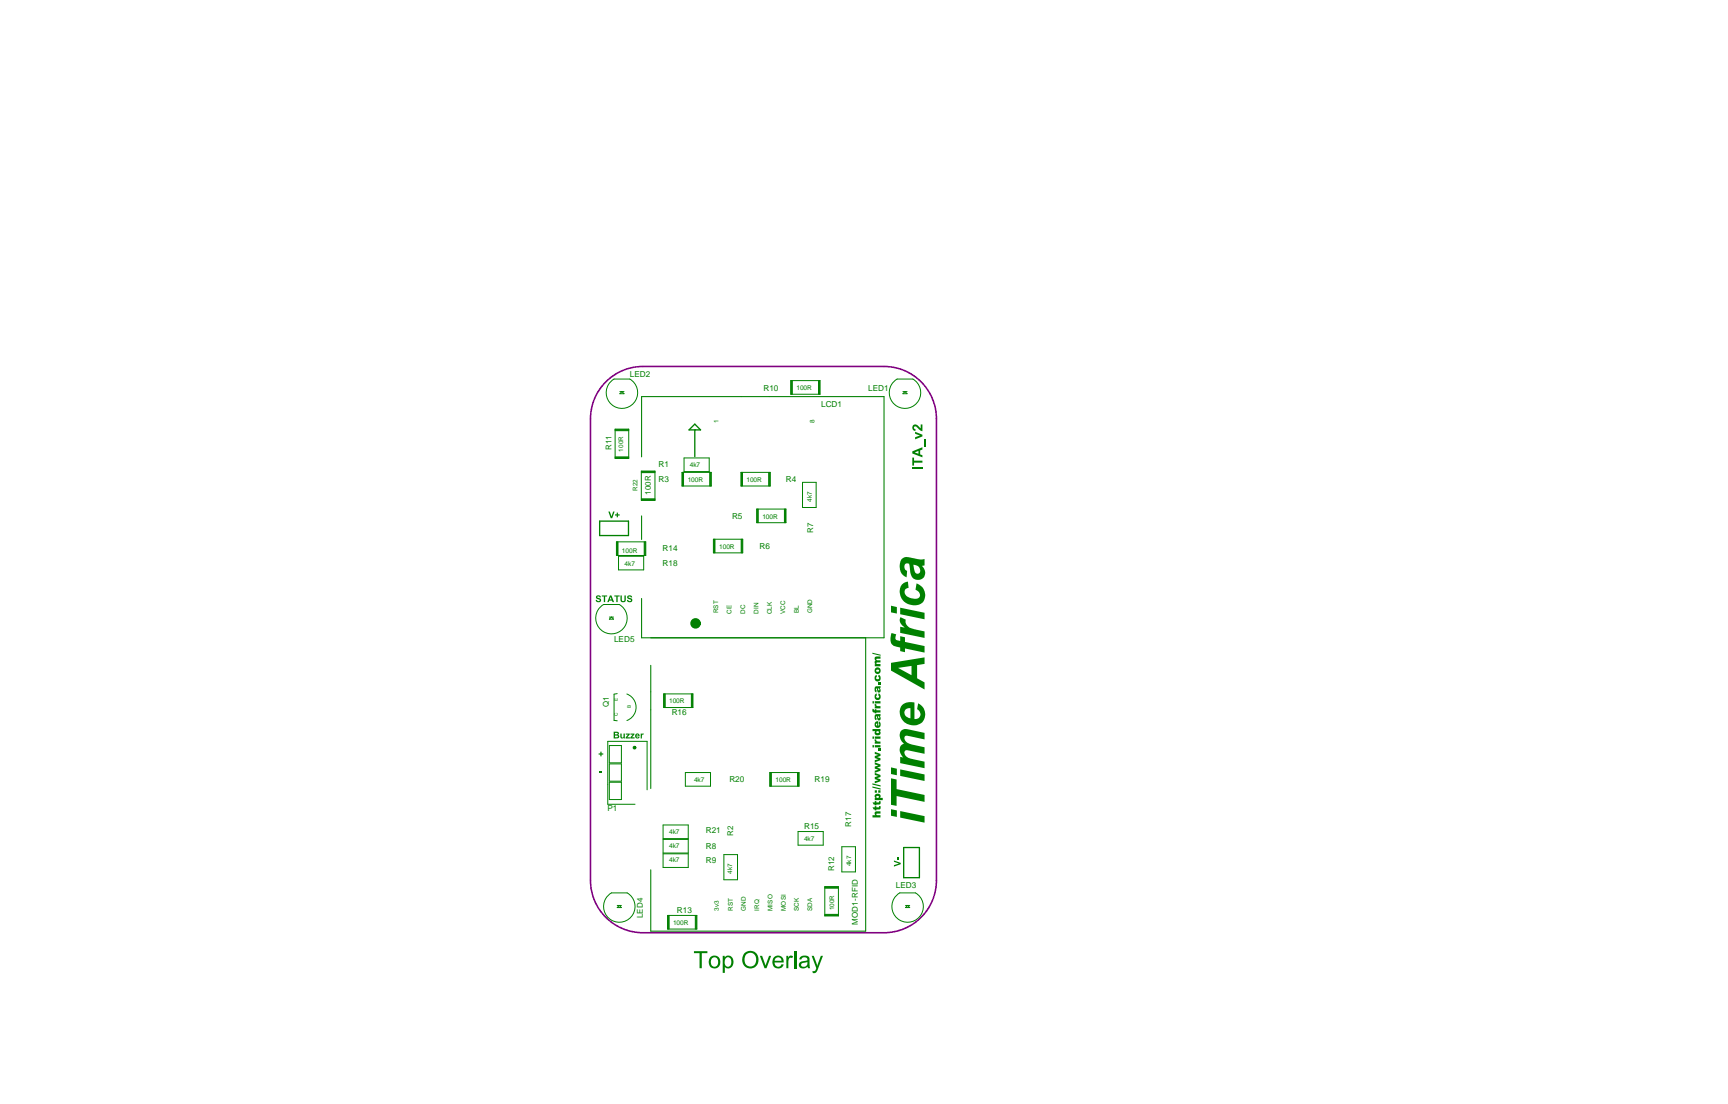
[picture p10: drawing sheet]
<svg xmlns="http://www.w3.org/2000/svg" width="1097mm" height="701mm" viewBox="0 0 1097 701" stroke-linecap="round" stroke-linejoin="round" font-family="sans-serif">
<defs><g id="words">
<g font-size="5.2" fill="#008000">
<text x="400" y="239">LED2</text>
<text x="485" y="248">R10</text>
<text x="551" y="248">LED1</text>
<text x="521" y="258">LCD1</text>
<text x="418" y="297">R1</text>
<text x="418" y="306">R3</text>
<text x="499" y="306">R4</text>
<text x="465" y="329">R5</text>
<text x="421" y="350">R14</text>
<text x="482" y="348">R6</text>
<text x="421" y="359">R18</text>
<text x="390" y="407">LED5</text>
<text x="426" y="454">R16</text>
<text x="463" y="497">R20</text>
<text x="517" y="497">R19</text>
<text x="386" y="515">P1</text>
<text x="511" y="526">R15</text>
<text x="448" y="529">R21</text>
<text x="448" y="539">R8</text>
<text x="448" y="548">R9</text>
<text x="569" y="564">LED3</text>
<text x="430" y="580">R13</text>
</g>
<g font-size="5" fill="#008000">
<text x="388" y="286" transform="rotate(-90 388 286)">R11</text>
<text x="413" y="314" transform="rotate(-90 413 314)">100R</text>
<text x="516" y="338" transform="rotate(-90 516 338)">R7</text>
<text x="387" y="449" transform="rotate(-90 387 449)">Q1</text>
<text x="540" y="525" transform="rotate(-90 540 525)">R17</text>
<text x="466" y="531" transform="rotate(-90 466 531)">R2</text>
<text x="530" y="553" transform="rotate(-90 530 553)">R12</text>
<text x="408" y="583" transform="rotate(-90 408 583)">LED4</text>
<text x="545" y="587" transform="rotate(-90 545 587)">MOD1-RFID</text>
</g>
<g font-size="4.2" fill="#008000">
<text x="506" y="248">100R</text>
<text x="438" y="297">4k7</text>
<text x="437" y="306">100R</text>
<text x="474" y="306">100R</text>
<text x="484" y="329">100R</text>
<text x="395" y="351">100R</text>
<text x="457" y="348">100R</text>
<text x="397" y="359">4k7</text>
<text x="425" y="447">100R</text>
<text x="441" y="497">4k7</text>
<text x="492" y="497">100R</text>
<text x="425" y="530">4k7</text>
<text x="511" y="534">4k7</text>
<text x="425" y="538">4k7</text>
<text x="425" y="547">4k7</text>
<text x="427" y="587">100R</text>
</g>
<g font-size="4" fill="#008000">
<text x="456" y="269" transform="rotate(-90 456 269)">1</text>
<text x="517" y="268" transform="rotate(-90 517 268)">8</text>
<text x="396" y="287" transform="rotate(-90 396 287)">100R</text>
<text x="405" y="312" transform="rotate(-90 405 312)">R22</text>
<text x="516" y="319" transform="rotate(-90 516 319)">4k7</text>
<text x="456" y="389" transform="rotate(-90 456 389)">RST</text>
<text x="465" y="390" transform="rotate(-90 465 390)">CE</text>
<text x="473" y="390" transform="rotate(-90 473 390)">DC</text>
<text x="482" y="390" transform="rotate(-90 482 390)">DIN</text>
<text x="499" y="390" transform="rotate(-90 499 390)">VCC</text>
<text x="507" y="389" transform="rotate(-90 507 389)">BL</text>
<text x="516" y="389" transform="rotate(-90 516 389)">GND</text>
<text x="490" y="390" transform="rotate(-90 490 390)">CLK</text>
<text x="540" y="550" transform="rotate(-90 540 550)">4k7</text>
<text x="465" y="555" transform="rotate(-90 465 555)">4k7</text>
<text x="456" y="578" transform="rotate(-90 456 578)">3v3</text>
<text x="465" y="578" transform="rotate(-90 465 578)">RST</text>
<text x="474" y="578" transform="rotate(-90 474 578)">GND</text>
<text x="482" y="578" transform="rotate(-90 482 578)">IRQ</text>
<text x="490" y="578" transform="rotate(-90 490 578)">MISO</text>
<text x="499" y="578" transform="rotate(-90 499 578)">MOSI</text>
<text x="507" y="578" transform="rotate(-90 507 578)">SCK</text>
<text x="516" y="578" transform="rotate(-90 516 578)">SDA</text>
<text x="530" y="578" transform="rotate(-90 530 578)">100R</text>
</g>
<g font-size="3" fill="#008000">
<text x="392" y="445" transform="rotate(-90 392 445)">E</text>
<text x="401" y="450" transform="rotate(-90 401 450)">B</text>
<text x="392" y="455" transform="rotate(-90 392 455)">C</text>
</g>
</g></defs>
<path d="M441 273v17M441 269l4 4h-8zM381 331h18v9h-18zM574 538h10v19h-10z" fill="none" stroke="#008000" stroke-width=".85"/>
<g fill="none" stroke="#008000" stroke-width=".63">
<path d="M390 241h10M394 249h2M395 249l1 1h-2zM502 242h19v8h-19zM502 242v8M503 242v8M520 242v8M570 241h10M573 249h3M575 249l1 1h-3zM391 272h8v19h-8zM391 273h8"/>
<path d="M391 290h8M391 291h8M407 299h9v19h-9zM407 299h9M407 300h9M433 300h19v9h-19zM433 300v9M434 300v9M434 291h16v8h-16zM451 300v9M470 300h19v9h-19zM471 300v9"/>
<path d="M488 300v9M489 300v9M407 317h9M510 306h8v16h-8zM480 323h19v9h-19zM481 323v9M498 323v9M499 323v9M391 344h19v9h-19zM392 344v9M393 353h16v9h-16zM409 344v9"/>
<path d="M410 344v9M453 342h19v9h-19zM453 342v9M454 342v9M471 342v9M383 384h10M387 392h3M388 392l2 1h-3zM392 440l-2 1v16l2 1M421 441h19v8h-19zM422 441v8M439 441v8"/>
<path d="M440 441v8M387 473h8v11h-8zM387 485h8v11h-8zM387 497h8v11h-8zM435 491h16v8h-16zM489 491h18v8h-18zM489 491v8M490 491v8M506 491v8M507 491v8M411 502v-31h-25v40h17M421 524h16v8h-16z"/>
<path d="M421 533h16v9h-16zM507 528h16v9h-16zM534 538h9v16h-9zM421 542h16v9h-16zM460 543h8v16h-8zM388 567h10M392 575h3M393 575l2 1h-3zM524 563h8v19h-8zM524 564h8M524 563h8M571 567h10"/>
<path d="M575 575h3M576 575l2 1h-3zM424 581h18v9h-18zM424 581v9M425 581v9M441 581v9M442 581v9M524 581h8"/>
</g>
<path d="M407 290v-38h154v153h-154v-25M407 328v15M550 405v186h-137v-39M413 422v79" fill="none" stroke="#008000" stroke-width=".68"/>
<g fill="#008000">
<path d="M381 490h1v1h-1z"/>
<path d="M568 546l4 2v1l-4 1v-1l3-1-3-1z"/>
<path d="M570 544h1v2h-1z"/>
<path d="M381 477h1v1h1v1h-1v1h-1v-1h-1v-1h1z"/>
<path d="M394 466h1v2h1v-2h1v3h-1v-1l-2 1z"/>
<path d="M397 466h3l-2 2h2v1h-3l2-2-2-1z"/>
<path d="M400 466h3l-2 2h2v1h-3l2-3h-2z"/>
<path d="M407 466h2l-1 1v2h-1z"/>
<path d="M379 378h1l1 1h1h-2h-1l3 2-1 1h-2h-1v-1h1l1 1 1-1-2-1z"/>
<path d="M382 378h3v1h-1v3h-1v-3h-1z"/>
<path d="M390 378h3v1h-1v3h-1v-3h-1z"/>
<path d="M394 378h1v3l1 1v-1v-3h1v4h-2h-1z"/>
<path d="M399 378h1l1 1h-1h-1l2 1v1v1h-2h-1v-1h1l1 1 1-1-3-1z"/>
<path d="M386 325h1l1 3 1-3h1l-1 4h-1z"/>
<path d="M392 325v2h1h-1v1v-1h-2h2z"/>
<path d="M556 515h3v2h-3l1 1h2v1h-5v-1h2l-1-1z"/>
<path d="M554 513h1v-1h1v1h2v-1h1v1v1l-4 1z"/>
<path d="M554 509h1h1h2h1v1l-1 1h-3z"/>
<path d="M554 499l5 2-5-1z"/>
<path d="M554 497l5 2-5-1z"/>
<path d="M555 491l4 1v1l-2 1 2 1v1l-4 1v-1l3-1h-3v-2h3l-3-1z"/>
<path d="M555 484l4 1v2h-2l2 1v1l-4 2v-2h3l-3-1v-1l3-1-3-1z"/>
<path d="M555 477l4 2v1l-2 1h2v2l-4 1v-1l3-1-3-1v-1l3-1h-3z"/>
<path d="M558 475h1v2h-1z"/>
<path d="M555 469l2 1v1h2v1h-4v-1h1l-1-1z"/>
<path d="M554 450h1v1v-1h1v1h3v1l-4 1v-1h-1z"/>
<path d="M555 447h2v1h2v2h-4v-1h1l-1-1z"/>
<path d="M556 441l1-1-1 3h1l1-1v-2l1 1v2l-1 1h-1h-1l-1-2z"/>
<path d="M558 433h1v2h-1z"/>
<path d="M556 429l1-1-1 3h1h1v-1v-2l1 1v2v1l-2 1-1-1-1-2z"/>
<path d="M556 417h3v1h-3l1 1h2v2h-3l1 1h2v1h-4v-1h1l-1-1 1-2h-1z"/>
<path d="M554 414l5 2-5-1z"/>
<path d="M579 296h7v2h-7z"/>
<path d="M579 291h1v1h6v2h-6v2h-1z"/>
<path d="M587 279v5z"/>
<path d="M581 274l5 2v1l-5 2v-1l3-1-3-2z"/>
<path d="M580 270h2l3 2v-3h1v5l-5-3-1 1h1v2l-1-1-1-1z"/>
<path d="M441 604h8v1h-3v10h-2v-10h-3z"/>
<path d="M482 607h2l2 6 2-6h2l-3 8h-2z"/>
<path d="M499 607h1v1l2-1h1v1h-1l-1 1v6h-2z"/>
<path d="M504 604h2v11h-2z"/>
<path d="M515 607h2l2 6 2-6h2l-4 9-2 2h-1v-1l2-1v-1z"/>
<path d="M566 494l3 1v6l18 4v4l-18-4v7l-3-1z"/>
<path d="M572 464l4-1 11 2v4l-11-2a2.5 2.5 0 0 0-2 3 2.5 2.5 0 0 0 3 2l10 2v5l-12-3a2.9 2.9 0 0 0 0 4 2.9 2.9 0 0 0 3 1l9 3v4l-15-3v-4h1a5 5 0 0 1 1-9 6 6 0 0 1-2-8z"/>
<path d="M566 402l3 1a2.1 2.1 0 0 0-1 2 2.1 2.1 0 0 0 3 2h1v-3l3 1v3l12 2v4l-12-2v2l-3-1v-2l-5-1a6 6 0 0 1-1-8z"/>
<path d="M572 392l3 1a6 6 0 0 0 6 7l6 1v4l-15-3v-4l3 1a5 5 0 0 1-3-7z"/>
<path d="M573 371l3-2 1 4a3 3 0 0 0-3 3 3 3 0 0 0 3 3l2 1a3 3 0 0 0 5-2l-1-2-2-2 1-4 1 1a8 8 0 0 1 4 7v1a7 7 0 0 1-11 4l-2-1-2-3a8 8 0 0 1 1-8z"/>
<path d="M390 465v1h2v-1zM390 467v1h2v-1zM390 465h3v1l-1 1 1 1v1h-3z"/>
<path d="M404 466v1h1zM404 466h1h1v2h-2h1h1v1l-3-1z"/>
<path d="M388 379l-1 2h1zM387 378h1l2 4h-1v-1h-2l-1 1z"/>
<path d="M556 504h1h2v1v2h1v1h-5zM556 506a1 1 0 0 0 2 0 1 1 0 0 0-2 0z"/>
<path d="M555 502h2v1h-2zM558 502h1v1h-1z"/>
<path d="M554 473h1v2h-1zM555 473h4v2h-4z"/>
<path d="M554 468h1v1h-1zM555 468h4v1h-4z"/>
<path d="M554 463h5v1v1v1l-3 1-1-1 1-2h-2zM556 465a1 1 0 0 0 2 0 1 1 0 0 0-2 0z"/>
<path d="M556 460l1 1v-2zM556 458h2v3v-1v-2l1 1v2l-1 1h-1l-1-1-1-2z"/>
<path d="M557 455l1 1v-1zM556 454l3-1v4h-2v-2h-1v2z"/>
<path d="M554 445h1v2h-1zM555 445h4v2h-4z"/>
<path d="M557 437l1 1v-1zM556 436l3-1v5l-2-1v-2h-1v3v-1z"/>
<path d="M556 426a1 1 0 0 0 2 0 1 1 0 0 0-2 0zM555 426a2 2 0 0 1 4 0 2 2 0 0 1-4 0z"/>
<path d="M581 287l2 1v-2zM579 287l7-3v1l-2 1v3h2v1l-7-2z"/>
<path d="M452 608l-1 2 1 2 1 2h1l2-2v-3l-2-1zM450 611a4 4 0 0 1 8 0 4 4 0 0 1-8 0z"/>
<path d="M459 607h1v1l2-1h2l2 3-1 3-1 1-2 1-2-1v4h-1zM461 608l-1 2v2l1 1 1 1 2-2v-2l-1-2z"/>
<path d="M474 606l-1 3 1 3 2 2 3-1 1-3-1-4-2-1zM473 605l4-1h2l1 2 2 4-1 2-2 2-3 1-2-1-2-1-1-4z"/>
<path d="M493 608l-1 2h4l-1-2zM491 608l3-1 3 1 1 3h-6v2l2 1 1-1 1-1h2l-1 2-3 1-3-1-1-4z"/>
<path d="M509 612v1l2 1 1-1 1-2zM508 608l2-1h3l1 1v7h-1v-1l-3 1h-2l-1-2 1-2 4-1a1.2 1.2 0 0 0 1-2 1.2 1.2 0 0 0-2 0h-2v1h-2z"/>
<path d="M566 514l3 1v4l-3-1zM572 515l15 3v4l-15-3z"/>
<path d="M566 487l3 1v4l-3-1zM572 489l15 3v4l-15-3z"/>
<path d="M575 450a4 4 0 0 0 0 4 4 4 0 0 0 3 2v-6zM573 447l3-1h5v11a3 3 0 0 0 3-3 3 3 0 0 0-2-4l1-3a7 7 0 0 1 3 10 7 7 0 0 1-10 3 8 8 0 0 1-3-13z"/>
<path d="M570 424l9 5v-6zM566 421l21-4v5h-5v9l5 2v5l-21-12z"/>
<path d="M566 385h3v5l-3-1zM572 386l15 3v4l-15-3z"/>
<path d="M580 359l1 4a2 2 0 0 0 2 1 2 2 0 0 0 1-3 4 4 0 0 0-4-2zM573 355l3-1 8 1h3v4h-2l2 3a5 5 0 0 1-4 6 5 5 0 0 1-5-5l-1-4a1.8 1.8 0 0 0-2-1 1.8 1.8 0 0 0-1 3l2 2v4l-1-1a8 8 0 0 1-2-11z"/>
</g>
<circle cx="403" cy="475" r=".5" fill="none" stroke="#008000" stroke-width="1.3"/>
<path d="M390 241a10 10 0 0 0-3 15 10 10 0 0 0 16 0 10 10 0 0 0-3-15M570 241a10 10 0 0 0-3 15 10 10 0 0 0 15 0 10 10 0 0 0-2-15M383 384a10 10 0 0 0-2 15 10 10 0 0 0 15 0 10 10 0 0 0-3-15M398 441a9 9 0 0 1 6 8 9 9 0 0 1-6 8M388 567a10 10 0 0 0-2 15 10 10 0 0 0 15 0 10 10 0 0 0-3-15M571 567a10 10 0 0 0-2 15 10 10 0 0 0 15 0 10 10 0 0 0-3-15" fill="none" stroke="#008000" stroke-width=".63"/>
<circle cx="442" cy="396" r="1.7" fill="none" stroke="#008000" stroke-width="3.3"/>
<path d="M385 242a33 33 0 0 1 23-9h153a33 33 0 0 1 34 33v293a33 33 0 0 1-34 33h-153a33 33 0 0 1-33-33v-293a33 33 0 0 1 10-24z" fill="none" stroke="#800080" stroke-width="1"/>
<use href="#words"/>
</svg>
